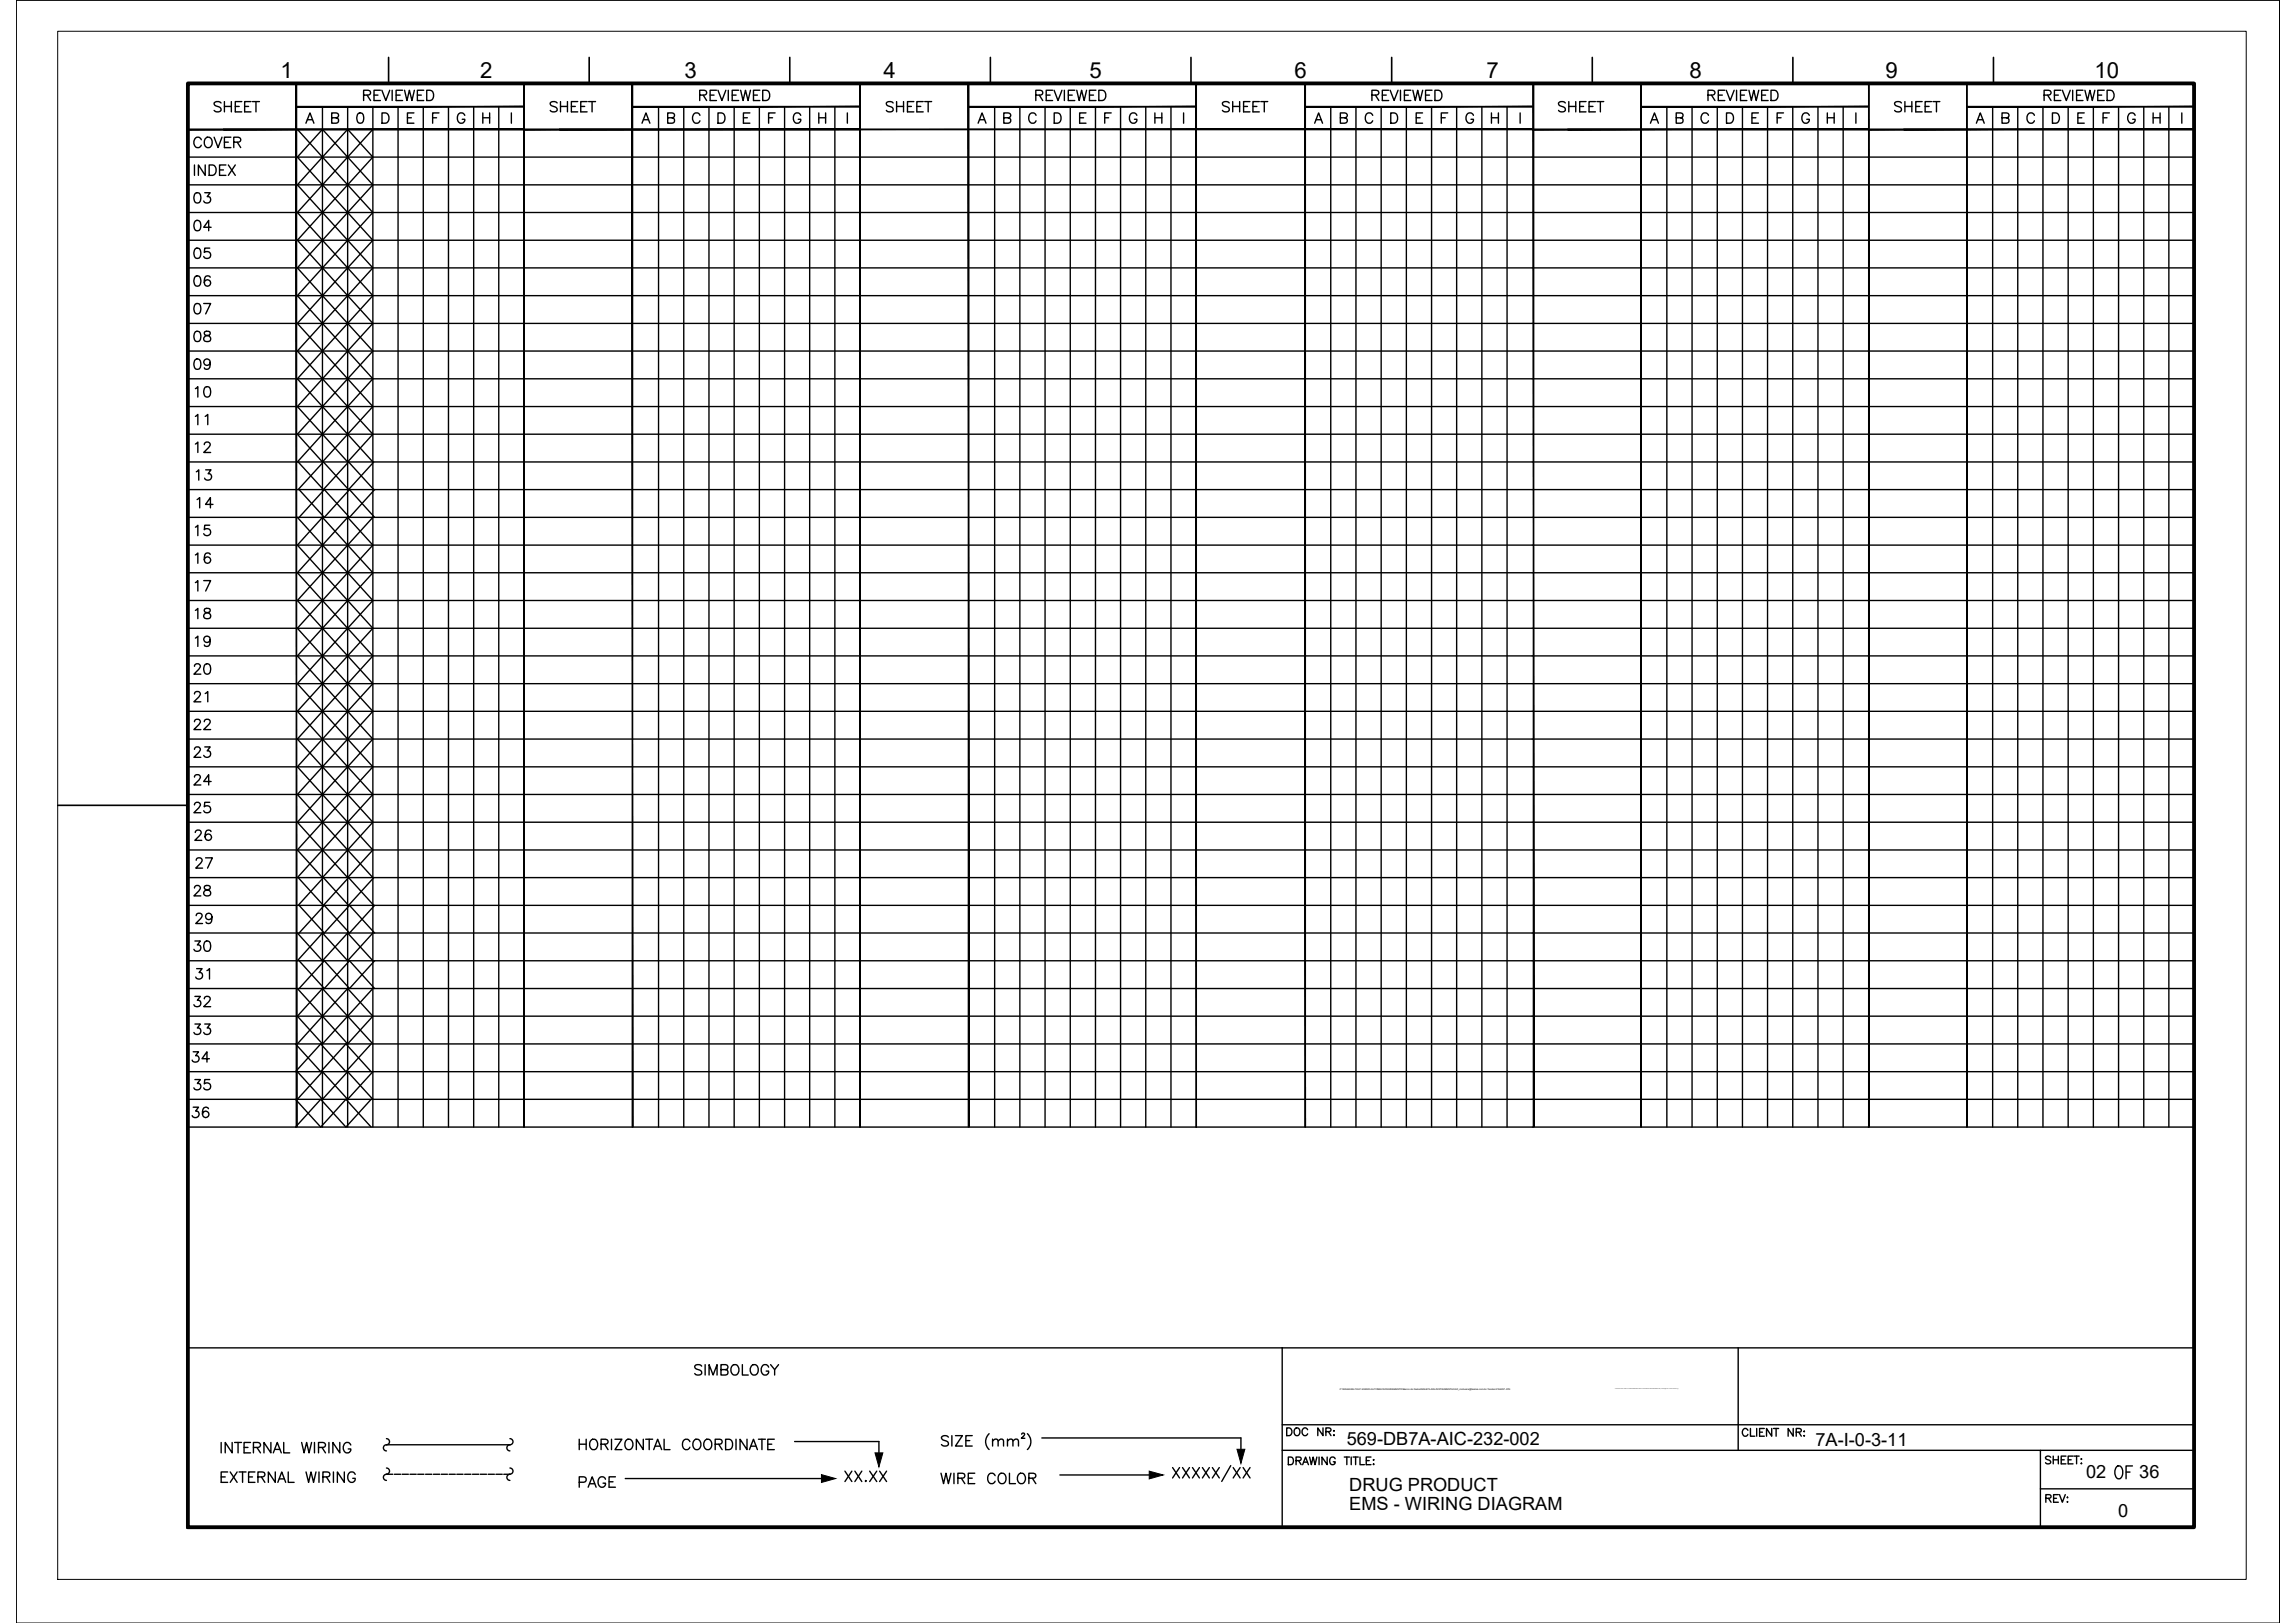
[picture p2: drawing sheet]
<svg xmlns="http://www.w3.org/2000/svg" width="420mm" height="297mm" viewBox="0 0 420 297" stroke-linecap="round" stroke-linejoin="round" font-family="sans-serif">
<defs><g id="words">
<text font-size="5.7" x="386.3" y="272">OF</text>
<g font-size="5.3">
<text x="38.5" y="21.9">SHEET</text>
<text x="99.8" y="21.9">SHEET</text>
<text x="161.2" y="21.9">SHEET</text>
<text x="223" y="21.9">SHEET</text>
<text x="284.3" y="21.9">SHEET</text>
<text x="346.1" y="21.9">SHEET</text>
<text x="34.6" y="38.5">03</text>
<text x="34.6" y="48.7">05</text>
<text x="34.6" y="63.9">08</text>
<text x="34.9" y="79">11</text>
<text x="34.9" y="89.3">13</text>
<text x="34.9" y="104.4">16</text>
<text x="34.6" y="129.8">21</text>
<text x="34.6" y="145">24</text>
<text x="34.9" y="170.4">29</text>
<text x="34.6" y="185.6">32</text>
<text x="126.3" y="252.9">SIMBOLOGY</text>
</g>
<g font-size="4.9">
<text x="34.6" y="28.2">COVER</text>
<text x="34.6" y="33.2">INDEX</text>
<text x="34.6" y="43.4">04</text>
<text x="34.6" y="53.6">06</text>
<text x="34.6" y="58.6">07</text>
<text x="34.6" y="68.8">09</text>
<text x="34.9" y="73.7">10</text>
<text x="34.9" y="84">12</text>
<text x="35.3" y="94.2">14</text>
<text x="34.9" y="99.1">15</text>
<text x="34.9" y="109.4">17</text>
<text x="34.9" y="114.3">18</text>
<text x="34.9" y="119.6">19</text>
<text x="34.6" y="124.5">20</text>
<text x="34.6" y="134.8">22</text>
<text x="34.6" y="139.7">23</text>
<text x="34.6" y="149.9">25</text>
<text x="34.9" y="154.9">26</text>
<text x="34.9" y="160.2">27</text>
<text x="34.6" y="165.1">28</text>
<text x="34.6" y="175.3">30</text>
<text x="34.9" y="180.3">31</text>
<text x="34.6" y="190.5">33</text>
<text x="34.2" y="195.4">34</text>
<text x="34.6" y="200.7">35</text>
<text x="34.2" y="205.7">36</text>
<text x="105.1" y="273.4">PAGE</text>
<text x="153.8" y="272.3">XX.XX</text>
<text x="171.4" y="272.7">WIRE COLOR</text>
</g>
<text font-size="4.4" x="373.6" y="276.2">REV:</text>
<g font-size="4.1">
<text x="51.4" y="14.3">1</text>
<text x="87.9" y="14.3">2</text>
<text x="125.3" y="14.3">3</text>
<text x="161.8" y="14.3">4</text>
<text x="199.5" y="14.3">5</text>
<text x="237" y="14.3">6</text>
<text x="272.2" y="14.3">7</text>
<text x="309.3" y="14.3">8</text>
<text x="345.2" y="14.3">9</text>
<text x="383.4" y="14.3">10</text>
</g>
<g font-size="3.3">
<text x="246.5" y="264.5">569-DB7A-AIC-232-002</text>
<text x="332.4" y="264.6">7A-I-0-3-11</text>
<text x="247" y="272.9">DRUG PRODUCT</text>
<text x="381.9" y="270.6">02</text>
<text x="391.6" y="270.6">36</text>
<text x="247" y="276.3">EMS - WIRING DIAGRAM</text>
<text x="387.8" y="277.6">0</text>
</g>
<text font-size=".4" x="245.3" y="254.4">P:\569-BAXALTA\01.ENG\03.AUTOMACAO\ANDAMENTO\Banco de Dados\569-B7A-INS-INSTRUMENTACAO_moliveira@tessler-com-br-Tessler-5164457.JPG</text>
</g></defs>
<!-- layer: G-TTLB-TTLB -->
<path d="M34.4 15.3h367.3v264.2h-367.3z" fill="none" stroke="#000" stroke-width=".7"/>
<!-- layer: G-TTLB-OTLN -->
<path d="M10.6 5.7h400.6v283.4h-400.6z" fill="none" stroke="#000" stroke-width=".18"/>
<!-- layer: G-TTLB-INDX -->
<path d="M71.1 10.5v4.8M107.9 10.5v4.8M144.6 10.5v4.8M181.3 10.5v4.8M218 10.5v4.8M254.8 10.5v4.8M291.5 10.5v4.8M328.2 10.5v4.8M365 10.5v4.8M10.6 147.4h23.8" fill="none" stroke="#000" stroke-width=".3"/>
<!-- layer: LGSP IA4$0$LG_PLOT -->
<path d="M318.2 246.7v18.7M234.7 279.5h167M234.7 260.8h167M234.7 265.4h167M373.5 272.5h28.2M373.5 265.4v14.1" fill="none" stroke="#000" stroke-width=".25"/>
<!-- layer: LG_PLOT -->
<g fill="none" stroke="#000" stroke-width=".25">
<path d="M401.7 246.7h-167v32.8M235.6 261.3h.4a.75 .75 0 0 1 .5 .7 .75 .75 0 0 1-.5 .7h-.4zM235.9 266.7h.4a.75 .75 0 0 1 .5 .7 .75 .75 0 0 1-.5 .7h-.4zM237 261.5a.51 .51 0 0 1 .6-.1 .51 .51 0 0 1 .4 .5v.3a.53 .53 0 0 1-.6 .6 .53 .53 0 0 1-.5-.6zM237.3 267.3h.8l.1-.2-.1-.3-.8-.1v1.4M237.7 267.3l.5 .8M238.5 268.1l.5-1.4 .5 1.4M238.7 267.6h.7M239.4 261.7a.52 .52 0 0 0-.6-.4 .52 .52 0 0 0-.4 .6v.3a.52 .52 0 0 0 .4 .6 .52 .52 0 0 0 .6-.4M239.8 266.7l.3 1.4 .3-1.4 .3 1.4 .4-1.4M241.5 266.7v1.4M242.2 261.3v1.4l-.9-1.4v1.4"/>
<path d="M242.7 262l.8-.1 .2-.2-.1-.2-.3-.2h-.6v1.4M243 266.7v1.4l-1-1.4v1.4M243.2 262l.5 .7M244.1 261.9h.2zM244.1 262.7h.2zM244.4 267a.51 .51 0 0 0-.6-.3 .51 .51 0 0 0-.4 .5v.3a.5 .5 0 0 0 .5 .6 .5 .5 0 0 0 .5-.6h-.3M246.1 266.7h1M246.6 266.7v1.4M247.4 266.7v1.4M247.7 266.7h1M248.2 266.7v1.4M249 266.7v1.4h.8"/>
<path d="M250.1 267.3h.6M251 266.7h-.9v1.4h.9M251.4 267.2h.1zM251.4 268h.1zM320 261.8a.52 .52 0 0 0-.6-.4 .52 .52 0 0 0-.4 .6v.3a.52 .52 0 0 0 .4 .6 .52 .52 0 0 0 .6-.4M320.5 261.4v1.5h.8M321.6 261.4v1.5M322.1 262.1h.6M323 261.4h-.9v1.5h.9M324.4 261.4v1.5l-1-1.5v1.5M324.7 261.4h.9M325.2 261.4v1.5"/>
<path d="M328.3 261.4v1.5l-.9-1.5v1.5M328.8 262.1h.8l.2-.3-.1-.2-.3-.2h-.6v1.5M329.3 262.1l.5 .8M330.2 262h.2zM330.2 262.8h.2zM375.4 266.7a.53 .53 0 0 0-.5-.2 .53 .53 0 0 0-.4 .3l.1 .2 .7 .3 .1 .4a.61 .61 0 0 1-.9 0M375.9 266.5v1.4M375.9 267.2h.9M376.8 266.5v1.4M377.4 267.2h.5M378.2 266.5h-.8v1.4h.8M378.6 267.2h.6"/>
<path d="M379.5 266.5h-.9v1.4h.9M379.7 266.5h.9M380.2 266.5v1.4M381 267h.1zM381 267.9h.1z"/>
</g>
<!-- layer: TEXTO-01 -->
<g fill="#000" stroke="#000" stroke-width=".18">
<path d="M54.4 19.6h41.5v-.1zM54.4 19.5h41.5l-41.5 .1z"/>
<path d="M116 19.6h41.5v-.1zM116 19.5h41.5l-41.5 .1z"/>
<path d="M177.5 19.6h41.5v-.1zM177.5 19.5h41.5l-41.5 .1z"/>
<path d="M239 19.6h41.5v-.1zM239 19.5h41.5l-41.5 .1z"/>
<path d="M300.5 19.6h41.6v-.1zM300.5 19.5h41.6l-41.6 .1z"/>
<path d="M360.2 19.6h41.5v-.1zM360.2 19.5h41.5l-41.5 .1z"/>
<path d="M34.4 23.6v.2l61.5-.2zM34.4 23.8l61.5-.2v.2z"/>
<path d="M40.9 23.6v.2l55-.2zM40.9 23.8l55-.2v.2z"/>
<path d="M95.9 23.6v.2l61.6-.2zM95.9 23.8l61.6-.2v.2z"/>
<path d="M102.4 23.6v.2l178.1-.2zM102.4 23.8l178.1-.2v.2z"/>
<path d="M280.5 23.6v.2l61.6-.2zM280.5 23.8l61.6-.2v.2z"/>
<path d="M287 23.6v.2l55.1-.2zM287 23.8l55.1-.2v.2z"/>
<path d="M342.1 23.6v.2l59.6-.2zM342.1 23.8l59.6-.2v.2z"/>
<path d="M348.6 23.6v.2l53.1-.2zM348.6 23.8l53.1-.2v.2z"/>
<path d="M54.2 15.4v190.9h.1zM54.2 15.4h.1v190.9z"/>
<path d="M95.9 15.4v190.9h.1zM95.9 15.4h.1v190.9z"/>
<path d="M115.7 15.4v190.9h.1zM115.7 15.4h.1v190.9z"/>
<path d="M157.4 15.4v190.9h.1zM157.4 15.4h.1v190.9z"/>
<path d="M177.2 15.4v190.9h.2zM177.2 15.4h.2v190.9z"/>
<path d="M218.9 15.4v190.9h.2zM218.9 15.4h.2v190.9z"/>
<path d="M238.9 15.4v190.9h.1zM238.9 15.4h.1v190.9z"/>
<path d="M280.7 15.4v190.9h.1zM280.7 15.4h.1v190.9z"/>
<path d="M300.4 15.4v190.9h.1zM300.4 15.4h.1v190.9z"/>
<path d="M342.1 15.4v190.9h.1zM342.1 15.4h.1v190.9z"/>
<path d="M360 15.4v190.9h.2zM360 15.4h.2v190.9z"/>
</g>
<g fill="none" stroke="#000" stroke-width=".25">
<path d="M59 19.5v186.8M63.6 19.5v186.8M68.3 19.5v186.8M72.9 19.5v186.8M77.5 19.5v186.8M82.1 19.5v186.8M86.7 19.5v186.8M91.3 19.5v186.8M120.6 19.5v186.8M125.2 19.5v186.8M129.8 19.5v186.8M134.4 19.5v186.8"/>
<path d="M139 19.5v186.8M143.6 19.5v186.8M148.2 19.5v186.8M152.8 19.5v186.8M182.1 19.5v186.8M186.7 19.5v186.8M191.3 19.5v186.8M195.9 19.5v186.8M200.6 19.5v186.8M205.1 19.5v186.8M209.8 19.5v186.8M214.4 19.5v186.8"/>
<path d="M243.6 19.5v186.8M248.2 19.5v186.8M252.9 19.5v186.8M257.5 19.5v186.8M262.1 19.5v186.8M266.7 19.5v186.8M271.3 19.5v186.8M275.9 19.5v186.8M305.2 19.5v186.8M309.8 19.5v186.8M314.4 19.5v186.8M319 19.5v186.8"/>
<path d="M323.6 19.5v186.8M328.2 19.5v186.8M332.8 19.5v186.8M337.4 19.5v186.8M364.8 19.5v186.8M369.4 19.5v186.8M374 19.5v186.8M378.6 19.5v186.8M383.2 19.5v186.8M387.9 19.5v186.8M392.5 19.5v186.8M397.1 19.5v186.8"/>
<path d="M34.4 38.9h367.3M34.4 33.8h367.3M34.4 28.8h367.3M34.4 59.2h367.3M34.4 54.1h367.3M34.4 44h367.3M34.4 49h367.3M34.4 79.5h367.3M34.4 74.4h367.3M34.4 69.3h367.3M34.4 64.2h367.3M34.4 99.8h367.3"/>
<path d="M34.4 94.7h367.3M34.4 89.6h367.3M34.4 84.5h367.3M34.4 115h367.3M34.4 109.9h367.3M34.4 104.8h367.3M34.4 135.3h367.3M34.4 130.2h367.3M34.4 125.1h367.3M34.4 120h367.3M34.4 155.6h367.3M34.4 150.5h367.3"/>
<path d="M34.4 145.4h367.3M34.4 140.3h367.3M34.4 175.8h367.3M34.4 170.8h367.3M34.4 165.7h367.3M34.4 160.6h367.3M34.4 196.1h367.3M34.4 191.1h367.3M34.4 186h367.3M34.4 180.9h367.3M34.4 206.3h367.3M34.4 201.2h367.3"/>
</g>
<!-- layer: CBATEXTO 02 -->
<g fill="none" stroke="#000" stroke-width=".25">
<path d="M66.6 17.4l1-.1a.42 .42 0 0 0 0-.7l-1-.1v1.9M67.2 17.4l.6 1M68.5 17.4h.7M69.6 16.5h-1.1v1.9h1.1M69.9 16.5l.7 1.9 .8-1.9M71.8 16.5v1.9M72.5 17.4h.8M73.7 16.5h-1.2v1.9h1.2M74.1 16.5l.4 1.9 .5-1.9 .4 1.9 .5-1.9M76.4 17.4h.7M77.6 16.5h-1.2v1.9h1.2M78.1 16.5h.6a1 1 0 0 1 .7 1 1 1 0 0 1-.7 .9h-.6z"/>
<path d="M128.1 17.4l1.1-.1a.42 .42 0 0 0 0-.7l-1.1-.1v1.9M128.7 17.4l.7 1M130 17.4h.7M131.2 16.5h-1.2v1.9h1.2M131.4 16.5l.8 1.9 .7-1.9M133.3 16.5v1.9M134 17.4h.8M135.2 16.5h-1.2v1.9h1.2M135.6 16.5l.4 1.9 .5-1.9 .4 1.9 .5-1.9M137.9 17.4h.8M139.1 16.5h-1.2v1.9h1.2M139.6 16.5h.7a1 1 0 0 1 .6 1 1 1 0 0 1-.6 .9h-.7z"/>
<path d="M189.6 17.4l1.1-.1a.42 .42 0 0 0 0-.7l-1.1-.1v1.9M190.3 17.4l.6 1M191.5 17.4h.8M192.7 16.5h-1.2v1.9h1.2M193 16.5l.7 1.9 .7-1.9M194.9 16.5v1.9M195.6 17.4h.7M196.8 16.5h-1.2v1.9h1.2M197.1 16.5l.5 1.9 .4-1.9 .5 1.9 .4-1.9M199.5 17.4h.7M200.6 16.5h-1.1v1.9h1.1M201.2 16.5h.6a1 1 0 0 1 .7 1 1 1 0 0 1-.7 .9h-.6z"/>
<path d="M251.2 17.4l1-.1a.42 .42 0 0 0 0-.7l-1-.1v1.9M251.8 17.4l.6 1M253.1 17.4h.7M254.2 16.5h-1.1v1.9h1.1M254.5 16.5l.7 1.9 .7-1.9M256.4 16.5v1.9M257.1 17.4h.7M258.3 16.5h-1.2v1.9h1.2M258.7 16.5l.4 1.9 .4-1.9 .5 1.9 .5-1.9M261 17.4h.7M262.2 16.5h-1.2v1.9h1.2M262.7 16.5h.6a1 1 0 0 1 .7 1 1 1 0 0 1-.7 .9h-.6z"/>
<path d="M312.7 17.4l1.1-.1a.42 .42 0 0 0 0-.7l-1.1-.1v1.9M313.3 17.4l.7 1M314.6 17.4h.7M315.8 16.5h-1.2v1.9h1.2M316 16.5l.8 1.9 .7-1.9M317.9 16.5v1.9M318.6 17.4h.8M319.8 16.5h-1.2v1.9h1.2M320.2 16.5l.4 1.9 .5-1.9 .4 1.9 .5-1.9M322.5 17.4h.7M323.7 16.5h-1.2v1.9h1.2M324.2 16.5h.7a1 1 0 0 1 .6 1 1 1 0 0 1-.6 .9h-.7z"/>
<path d="M374.2 17.4l1.1-.1a.42 .42 0 0 0 0-.7l-1.1-.1v1.9M374.9 17.4l.6 1M376.1 17.4h.7M377.3 16.5h-1.2v1.9h1.2M377.6 16.5l.7 1.9 .7-1.9M379.5 16.5v1.9M380.2 17.4h.7M381.3 16.5h-1.1v1.9h1.1M381.7 16.5l.5 1.9 .4-1.9 .5 1.9 .4-1.9M384 17.4h.8M385.2 16.5h-1.2v1.9h1.2M385.8 16.5h.6a1 1 0 0 1 .7 1 1 1 0 0 1-.7 .9h-.6z"/>
<path d="M54.4 23.7l4.6 5.1-4.6 5 4.6 5.1-4.6 5.1 4.6 5-4.6 5.1 4.6 5.1M56 22.5l.7-1.8 .8 1.8M56.3 21.9h.9M59 23.7l4.6 5.1-4.6 5 4.6 5.1-4.6 5.1 4.6 5-4.6 5.1-4.6-5.1 4.6-5-4.6-5.1 4.6-5.1-4.6-5zM60.7 21.6l1.1-.1 .2-.3-.2-.4-1.1-.1v1.8h1.1a.51 .51 0 0 0 .2-.6 .51 .51 0 0 0-.5-.3M63.6 23.7l4.7 5.1-4.7 5 4.7 5.1-4.7 5.1 4.7 5-4.7 5.1 4.7 5.1-4.7 5 4.7 5.1-4.7 5.1 4.7 5.1-4.7 5-4.6-5 4.6-5.1-4.6-5.1 4.6-5.1-4.6-5 4.6-5.1-4.6-5.1 4.6-5-4.6-5.1 4.6-5.1-4.6-5zM65.6 20.8a.63 .63 0 0 1 .9 .2 1.57 1.57 0 0 1-.2 1.5 .61 .61 0 0 1-.9-.3 1.48 1.48 0 0 1 .2-1.4zM68.3 23.7l-4.7 5.1 4.7 5-4.7 5.1 4.7 5.1-4.7 5 4.7 5.1-4.7 5.1 4.7 5-4.7 5.1 4.7 5.1-4.7 5.1 4.7 5M69.9 20.7h.7a1 1 0 0 1 .6 .9 1 1 0 0 1-.6 .9h-.7zM74.6 21.6h.7M75.8 20.7h-1.2v1.8h1.2M79.2 21.6h.7"/>
<path d="M80.4 20.7h-1.2v1.8M85.1 21.1a.7 .7 0 0 0-.8-.4 .7 .7 0 0 0-.6 .7 .83 .83 0 0 0 .2 .9 .83 .83 0 0 0 .9 .2l.3-.4v-.3h-.5M88.4 20.7v1.8M88.4 21.6h1.2M89.6 20.7v1.8M93.6 20.7v1.8M117.5 22.5l.8-1.8 .7 1.8M117.8 21.9h.9M122.2 21.6l1.1-.1 .2-.3-.2-.4-1.1-.1v1.8h1.1a.51 .51 0 0 0 .2-.6 .51 .51 0 0 0-.5-.3M128.1 21.1a.7 .7 0 0 0-.8-.4 .7 .7 0 0 0-.5 .7v.4a.7 .7 0 0 0 .5 .8 .7 .7 0 0 0 .8-.5M131.4 20.7h.7a1 1 0 0 1 .6 .9 1 1 0 0 1-.6 .9h-.7zM136.1 21.6h.7"/>
<path d="M137.3 20.7h-1.2v1.8h1.2M140.7 21.6h.7M141.9 20.7h-1.2v1.8M146.6 21.1a.7 .7 0 0 0-.8-.4 .7 .7 0 0 0-.6 .7 .83 .83 0 0 0 .2 .9 .83 .83 0 0 0 .9 .2l.3-.4v-.3h-.5M149.9 21.6h1.3M149.9 20.7v1.8M151.2 20.7v1.8M155.1 20.7v1.8M179.1 22.5l.7-1.8 .7 1.8M179.3 21.9h.9M183.8 21.6l1-.1a.42 .42 0 0 0 0-.7l-1-.1v1.8h.8a.5 .5 0 0 0 .5-.4 .5 .5 0 0 0-.5-.5M189.7 21.1a.69 .69 0 0 0-.8-.4 .69 .69 0 0 0-.6 .7 .83 .83 0 0 0 .2 .9 .83 .83 0 0 0 .9 .2l.3-.4"/>
<path d="M193 20.7h.6a1 1 0 0 1 .7 .9 1 1 0 0 1-.7 .9h-.6zM197.7 21.6h.7M198.8 20.7h-1.1v1.8h1.1M202.2 21.6h.8M203.4 20.7h-1.2v1.8M208.1 21.1a.7 .7 0 0 0-.8-.4 .7 .7 0 0 0-.5 .7 .83 .83 0 0 0 .2 .9 .83 .83 0 0 0 .9 .2l.2-.4v-.3h-.4M211.4 21.6h1.3M211.4 20.7v1.8M212.7 20.7v1.8M216.7 20.7v1.8M240.7 22.5l.7-1.8 .7 1.8M241 21.9h.9"/>
<path d="M245.4 21.6l1.1-.1a.42 .42 0 0 0 0-.7l-1.1-.1v1.8h.8a.5 .5 0 0 0 .5-.4 .5 .5 0 0 0-.5-.5M251.3 21.1a.7 .7 0 0 0-.8-.4 .7 .7 0 0 0-.5 .7 .83 .83 0 0 0 .1 .9 .83 .83 0 0 0 .9 .2l.3-.4M254.6 20.7h.6a1 1 0 0 1 .7 .9 1 1 0 0 1-.7 .9h-.6zM259.3 21.6h.7M260.4 20.7h-1.1v1.8h1.1M263.9 21.6h.7M265 20.7h-1.1v1.8M269.7 21.1a.7 .7 0 0 0-.7-.4 .7 .7 0 0 0-.6 .7 .84 .84 0 0 0 .2 .9 .84 .84 0 0 0 .9 .2l.2-.4v-.3h-.4M273.1 21.6h1.2M273.1 20.7v1.8M274.3 20.7v1.8M278.3 20.7v1.8"/>
<path d="M302.2 22.5l.7-1.8 .7 1.8M302.4 21.9h.9M306.9 21.6l1.1-.1 .1-.3-.1-.4-1.1-.1v1.8h1.1a.51 .51 0 0 0 .1-.6 .51 .51 0 0 0-.4-.3M312.8 21.1a.7 .7 0 0 0-.8-.4 .7 .7 0 0 0-.6 .7v.4a.7 .7 0 0 0 .6 .8 .7 .7 0 0 0 .8-.5M316.1 20.7h.6a1 1 0 0 1 .7 .9 1 1 0 0 1-.7 .9h-.6zM320.7 21.6h.8M321.9 20.7h-1.2v1.8h1.2M325.4 21.6h.7M326.5 20.7h-1.1v1.8M331.2 21.1a.7 .7 0 0 0-.8-.4 .7 .7 0 0 0-.5 .7 .83 .83 0 0 0 .2 .9 .83 .83 0 0 0 .9 .2l.2-.4v-.3h-.4M334.5 21.6h1.3M334.5 20.7v1.8"/>
<path d="M335.8 20.7v1.8M339.8 20.7v1.8M361.8 22.5l.7-1.8 .8 1.8M362.1 21.9h.9M366.5 21.6l1.1-.1 .2-.3-.2-.4-1.1-.1v1.8h1.1a.51 .51 0 0 0 .2-.6 .51 .51 0 0 0-.5-.3M372.4 21.1a.7 .7 0 0 0-.7-.4 .7 .7 0 0 0-.6 .7 .84 .84 0 0 0 .2 .9 .84 .84 0 0 0 .9 .2l.2-.4M375.8 20.7h.6a1 1 0 0 1 .6 .9 1 1 0 0 1-.6 .9h-.6zM380.4 21.6h.7M381.6 20.7h-1.2v1.8h1.2M385 21.6h.7M386.2 20.7h-1.2v1.8M390.9 21.1a.7 .7 0 0 0-.8-.4 .7 .7 0 0 0-.6 .7 .84 .84 0 0 0 .2 .9 .84 .84 0 0 0 .9 .2l.3-.4v-.3h-.5"/>
<path d="M394.2 21.6h1.3M394.2 20.7v1.8M395.5 20.7v1.8M399.4 20.7v1.8M59 59.2l-4.6 5 4.6 5.1-4.6 5.1 4.6 5.1-4.6 5M59 54.1l4.6 5.1-4.6 5M59 54.1l-4.6 5.1 4.6 5M59 64.2l4.6 5.1-4.6 5.1 4.6 5.1-4.6 5-4.6-5 4.6-5.1-4.6-5.1zM54.4 94.7l9.2 10.1-4.6 5.1 4.6 5.1-4.6 5 4.6 5.1-4.6 5.1 4.6 5.1-4.6 5 4.6 5.1-4.6 5.1 4.6 5.1-4.6 5-4.6-5 4.6-5.1-4.6-5.1 4.6-5.1-4.6-5 4.6-5.1-4.6-5.1 4.6-5.1-4.6-5 4.6-5.1-4.6-5.1 9.2-10.1 4.7 5.1-4.7 5 4.7 5.1-4.7 5.1 4.7 5-4.7 5.1 4.7 5.1-4.7 5.1 4.7 5-4.7 5.1 4.7 5.1-4.7 5.1 4.7 5M54.6 84.5l4.6 5.1 4.6-5.1 4.6 5.1M54.8 89.6l4.6 5.1 4.6-5.1 4.6 5.1M68.3 94.7l-4.7 5.1 4.7 5-4.7 5.1 4.7 5.1-4.7 5 4.7 5.1-4.7 5.1 4.7 5.1-4.7 5 4.7 5.1-4.7 5.1 4.7 5.1-4.7 5-4.6-5 4.6-5.1-4.6-5.1 4.6-5.1-4.6-5 4.6-5.1-4.6-5.1 4.6-5.1-4.6-5 4.6-5.1-4.6-5.1 4.6-5-4.6-5.1-4.6 5.1 4.6 5-4.6 5.1 4.6 5.1-4.6 5 4.6 5.1-4.6 5.1 4.6 5.1-4.6 5 4.6 5.1-4.6 5.1 4.6 5.1-4.6 5"/>
<path d="M68.4 84.5l-4.6 5.1-4.6-5.1-4.6 5.1M68.6 89.6l-4.6 5.1-4.6-5.1-4.6 5.1M54.4 170.8l4.6 5 4.6-5 4.7 5M54.6 160.6l4.6 5.1 4.6-5.1 4.6 5.1M54.8 165.7l4.6 5.1 4.6-5.1 4.6 5.1M54.8 175.8l4.6 5.1 4.6-5.1 4.6 5.1M68.3 170.8l-4.7 5-4.6-5-4.6 5M68.4 160.6l-4.6 5.1-4.6-5.1-4.6 5.1M68.6 165.7l-4.6 5.1-4.6-5.1-4.6 5.1M68.6 175.8l-4.6 5.1-4.6-5.1-4.6 5.1M54.1 191.1l4.6 5 4.6-5 4.6 5M54.4 180.9l9.2 10.2 4.7-5.1-4.7-5.1-9.2 10.2"/>
<path d="M54.4 196.1l4.6 5.1 4.6-5.1 4.7 5.1M59 180.9l4.6 5.1-4.6 5.1-4.6-5.1zM67.9 191.1l-4.6 5-4.6-5-4.6 5M68.3 196.1l-4.7 5.1-4.6-5.1-4.6 5.1M68.3 180.9l-4.7 5.1 4.7 5.1M54.1 201.2l4.6 5.1 4.6-5.1 4.6 5.1M67.9 201.2l-4.6 5.1-4.6-5.1-4.6 5.1"/>
</g>
<!-- layer: I_TABS -->
<g fill="none" stroke="#000" stroke-width=".25">
<path d="M70.7 263.3a.56 .56 0 0 1 .6 .6 .56 .56 0 0 1-.6 .5M70.7 264.4a.56 .56 0 0 0-.5 .6 .56 .56 0 0 0 .5 .5M70.7 268.7a.56 .56 0 0 1 .6 .5 .56 .56 0 0 1-.6 .6M70.7 269.8a.56 .56 0 0 0-.5 .6 .56 .56 0 0 0 .5 .5M70.8 264.4h22.6M70.8 269.8h1.1M72.2 269.8h1.1M73.6 269.8h1.2M75.1 269.8h1.1M76.5 269.8h1.1M77.9 269.8h1.2M79.4 269.8h1.1"/>
<path d="M80.8 269.8h1.1M82.2 269.8h1.2M83.6 269.8h1.2M85.1 269.8h1.1M86.5 269.8h1.2M87.9 269.8h1.2M89.4 269.8h1.1M90.8 269.8h1.1M92.2 269.8h1.2M93.4 263.3a.56 .56 0 0 1 .5 .6 .56 .56 0 0 1-.5 .5M93.4 264.4a.56 .56 0 0 0-.6 .6 .56 .56 0 0 0 .6 .5M93.4 268.7a.56 .56 0 0 1 .5 .5 .56 .56 0 0 1-.5 .6"/>
<path d="M93.4 269.8a.56 .56 0 0 0-.6 .6 .56 .56 0 0 0 .6 .5M114.5 270.6h35.9M145.5 263.8h15.4v2.1M190.7 263.2h36.5v2M194 269.9h16.4"/>
</g>
<!-- layer: CBATEXTO 03 -->
<g fill="none" stroke="#000" stroke-width=".25">
<path d="M40.5 264v1.9M40.5 270.3h.7M41.7 269.4h-1.2v1.9h1.2M42.1 269.4l1.3 1.9M42.5 264v1.9l-1.3-1.9v1.9M42.9 264h1.3M43.4 269.4l-1.3 1.9M43.6 264v1.9M43.8 269.4h1.2M44.4 269.4v1.9M44.7 264.9h.7M45.5 270.3h.7"/>
<path d="M45.9 264h-1.2v1.9h1.2M46.4 264.9l1.1-.1a.44 .44 0 0 0 0-.7l-1.1-.1v1.9M46.7 269.4h-1.2v1.9h1.2M47 264.9l.7 1M47.2 270.3l1.1-.1 .2-.3-.1-.3-.4-.2h-.8v1.9M47.9 270.3l.6 1M49.6 264v1.9l-1.3-1.9v1.9M50 265.9l.8-1.9 .7 1.9M50.3 265.3h.9M50.4 269.4v1.9l-1.3-1.9v1.9M50.9 271.3l.7-1.9 .7 1.9M51.1 270.7h.9"/>
<path d="M51.9 264v1.9h1.1M52.8 269.4v1.9h1M55.2 264l.5 1.9 .4-1.9 .5 1.9 .4-1.9M56 269.4l.5 1.9 .4-1.9 .5 1.9 .4-1.9M57.6 264v1.9M58.3 264.9l1.1-.1a.44 .44 0 0 0 0-.7l-1.1-.1v1.9M58.4 269.4v1.9M58.9 264.9l.7 1M59.1 270.3l1.1-.1 .2-.3-.1-.3-.4-.2h-.8v1.9M59.8 270.3l.6 1M60.2 264v1.9M61 269.4v1.9"/>
<path d="M62.2 264v1.9l-1.3-1.9v1.9M63 269.4v1.9l-1.2-1.9v1.9M64.2 264.5a.71 .71 0 0 0-.8-.5 .71 .71 0 0 0-.6 .7 .84 .84 0 0 0 .2 .9 .84 .84 0 0 0 .9 .2l.3-.3v-.3h-.4M65 269.8a.7 .7 0 0 0-.8-.4 .7 .7 0 0 0-.5 .7 .79 .79 0 0 0 .2 1 .79 .79 0 0 0 1-.1l.1-.4h-.4M106 263.4v1.9M106 264.3h1.3M107.3 263.4v1.9M108.3 263.5a.92 .92 0 0 1 1.1 .4 .92 .92 0 0 1-.2 1.1 .7 .7 0 0 1-.8 .3 .7 .7 0 0 1-.4-.7 1.13 1.13 0 0 1 .3-1.1zM110 264.3l1.1-.1a.44 .44 0 0 0 0-.7l-1.1-.1v1.9M110.7 264.3l.6 1M112 263.4v1.9M112.6 263.4h1.3l-1.3 1.9h1.3"/>
<path d="M114.8 263.5a.92 .92 0 0 1 1 .4 .92 .92 0 0 1-.1 1.1 .7 .7 0 0 1-.8 .3 .7 .7 0 0 1-.5-.7 1.13 1.13 0 0 1 .4-1.1zM117.8 263.4v1.9l-1.3-1.9v1.9M118.2 263.4h1.3M118.9 263.4v1.9M119.7 265.3l.7-1.9 .7 1.9M120 264.7h.9M121.6 263.4v1.9h1.1M126.3 263.8a.7 .7 0 0 0-.8-.4 .7 .7 0 0 0-.6 .7 .83 .83 0 0 0 .2 .9 .83 .83 0 0 0 .9 .2l.3-.3M127.2 263.5a.92 .92 0 0 1 1.1 .4 .92 .92 0 0 1-.2 1.1 .7 .7 0 0 1-.8 .3 .7 .7 0 0 1-.4-.7 1.13 1.13 0 0 1 .3-1.1zM129 263.7a.7 .7 0 0 1 .8-.3 .7 .7 0 0 1 .5 .7 .84 .84 0 0 1-.2 .9 .84 .84 0 0 1-.9 .2 1.15 1.15 0 0 1-.2-1.5zM130.9 264.3l1.1-.1 .2-.2-.1-.4-.3-.2h-.9v1.9M131.6 264.3l.6 1"/>
<path d="M132.8 263.4h.7a1.02 1.02 0 0 1 .6 1 1.02 1.02 0 0 1-.6 .9h-.7zM134.7 263.4v1.9M136.8 263.4v1.9l-1.3-1.9v1.9M137.2 265.3l.7-1.9 .8 1.9M137.5 264.7h.9M138.9 263.4h1.2M139.5 263.4v1.9M140.6 264.3h.7M141.8 263.4h-1.2v1.9h1.2M173.6 263a.72 .72 0 0 0-.7-.3 .72 .72 0 0 0-.5 .5l.2 .3 .7 .2a.48 .48 0 0 1 .2 .9 .9 .9 0 0 1-1.1-.2M174.3 262.7v2M174.9 262.7h1.3l-1.3 2h1.3"/>
<path d="M176.8 263.7h.7M178 262.7h-1.2v2h1.2M181.1 262.4a1.96 1.96 0 0 0 0 2.9M181.7 263.7l.5-.3 .4 .1 .1 1.2M181.7 263.4v1.3M182.7 263.7l.5-.3 .4 .1 .1 1.2M184.4 263.7l.5-.3 .5 .1v1.2M184.4 263.4v1.3M185.4 263.7l.5-.3 .5 .1 .1 1.2M187 262.5l.1-.2h.3l.2 .3-.6 .6h.6M188.1 262.4a1.96 1.96 0 0 1 0 2.9M214.7 268.6l1.2 1.9"/>
<path d="M215.9 268.6l-1.2 1.9M216.5 268.6l1.3 1.9M217.8 268.6l-1.3 1.9M218.3 268.6l1.3 1.9M219.6 268.6l-1.3 1.9M220.1 268.6l1.3 1.9M221.4 268.6l-1.3 1.9M222 268.6l1.2 1.9M223.2 268.6l-1.2 1.9M225.3 268.2l-1.6 2.9M225.8 268.6l1.2 1.9M227 268.6l-1.2 1.9"/>
<path d="M227.6 268.6l1.3 1.9M228.9 268.6l-1.3 1.9"/>
</g>
<!-- layer: I_TABS -->
<path d="M150.4 269.9l2.6 .7-2.6 .7zM160.2 265.9h1.4l-.7 2.6zM210.4 269.2l2.6 .7-2.6 .8zM226.5 265.2h1.4l-.7 2.6z" fill="#000" stroke="#000" stroke-width=".18"/>
<!-- layer: -REVISAO -->
<path d="M34.4 246.7h200.3" fill="none" stroke="#000" stroke-width=".25"/>
<!-- layer: 0 -->
<path d="M3 .1h414.3v296.9h-414.3z" fill="none" stroke="#000" stroke-width=".18"/>
<use href="#words"/>
</svg>
